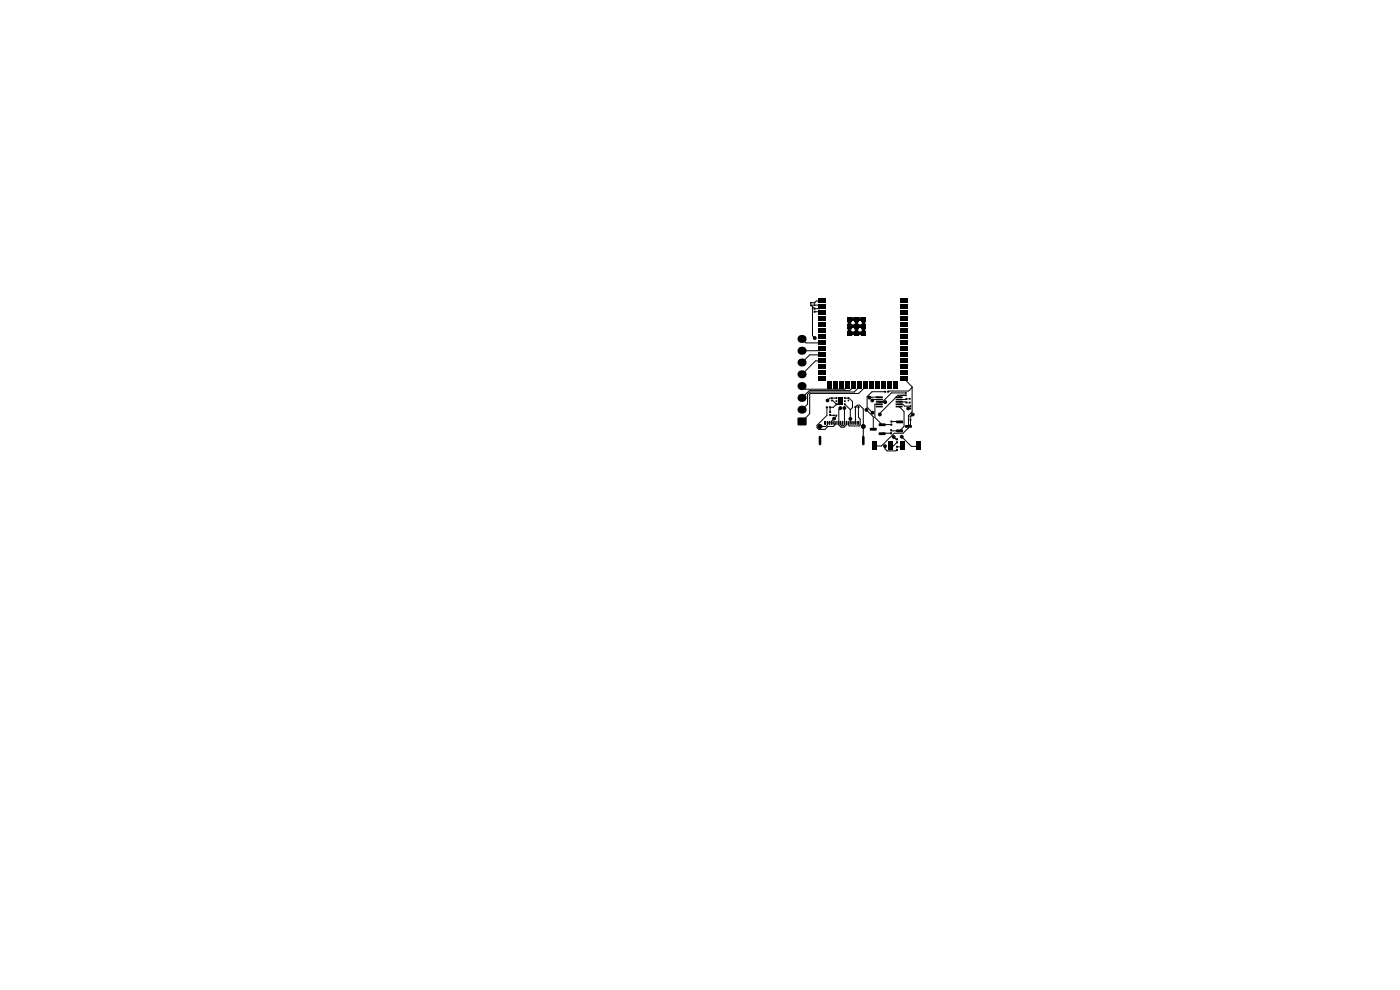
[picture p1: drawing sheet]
<svg xmlns="http://www.w3.org/2000/svg" width="297mm" height="210mm" viewBox="0 0 297 210" stroke-linecap="round" stroke-linejoin="round" font-family="sans-serif">
<g fill="#000">
<path d="M171.9 64.6h.2v.3h-.2zM171.9 64.1h.2v.3h-.2zM172.7 64h.2v.4h-.2zM172.7 64.5h.2v.4h-.2zM172.6 65.3h.4v.4h-.4zM172.6 65.9h.4v.4h-.4zM173.6 63.4h1.5v.9h-1.5zM173.6 64.7h1.5v.9h-1.5zM173.6 65.9h1.5v.9h-1.5zM173.6 67.2h1.5v.9h-1.5zM173.6 68.5h1.5v.9h-1.5zM173.6 69.8h1.5v.9h-1.5z"/>
<path d="M173.6 71h1.5v.9h-1.5zM173.6 72.3h1.5v.9h-1.5zM173.6 73.6h1.5v.9h-1.5zM173.6 74.8h1.5v.9h-1.5zM173.6 76.1h1.5v.9h-1.5zM173.6 77.4h1.5v.9h-1.5zM173.6 78.6h1.5v.9h-1.5zM179.7 67.2h1v1h-1zM179.7 68.7h1v1h-1zM179.7 70.2h1v1h-1zM181.2 67.2h1v1h-1zM181.2 68.7h1v1h-1z"/>
<path d="M181.2 70.2h1v1h-1zM182.7 67.2h1v1h-1zM182.7 68.7h1v1h-1zM182.7 70.2h1v1h-1zM191.1 78.6h1.5v.9h-1.5zM191.1 77.4h1.5v.9h-1.5zM191.1 76.1h1.5v.9h-1.5zM191.1 74.8h1.5v.9h-1.5zM191.1 73.6h1.5v.9h-1.5zM191.1 72.3h1.5v.9h-1.5zM191.1 71h1.5v.9h-1.5zM191.1 69.8h1.5v.9h-1.5z"/>
<path d="M191.1 68.5h1.5v.9h-1.5zM191.1 67.2h1.5v.9h-1.5zM191.1 65.9h1.5v.9h-1.5zM191.1 64.7h1.5v.9h-1.5zM191.1 63.4h1.5v.9h-1.5zM169.2 88.6h1.9v1.6h-1.9zM173.6 79.9h1.5v.9h-1.5zM174.8 89.3l.5 .1-.1 .7h-.4zM175.2 86.2h.4v.4h-.4zM175.4 89.3h.3l-.1 .8h-.2zM175.8 89.3h.3l-.1 .8h-.2zM175.9 86.2h.4v.4h-.4z"/>
<path d="M175.9 87.2h.4v.4h-.4zM175.9 87.8h.4v.4h-.4zM176.2 89.3h.3l-.1 .8h-.2zM175.6 80.9h.9v1.5h-.9zM176.3 84.3h.3v.3h-.3zM176.3 84.8h.3v.3h-.3zM176.6 89.3h.3l-.1 .8h-.2zM177 89.3h.3l-.1 .8h-.2zM176.7 88h.4v.2h-.4zM177.3 84.3h.3v.3h-.3zM177.3 84.9h.3v.4h-.3zM177.3 85.6h.3v.3h-.3z"/>
<path d="M177.4 89.3h.3l-.1 .8h-.2zM177.2 88h.4v.2h-.4zM176.9 80.9h.9v1.5h-.9zM177.8 89.3h.3l-.1 .8h-.2zM177.8 84.3h1v1.6h-1zM178.2 89.3h.3l-.1 .8h-.2zM178.6 89.3h.3l-.1 .8h-.2zM179 89.3h.3l-.1 .8h-.2zM179.1 85.6h.3v.3h-.3zM179.1 84.9h.3v.4h-.3zM179.1 84.3h.3v.3h-.3zM178.2 80.9h.9v1.5h-.9z"/>
<path d="M179.4 89.3h.3l-.1 .8h-.2zM179.8 89.3h.3l-.1 .8h-.2zM179.8 84.3h.3v.3h-.3zM179.8 84.8h.3v.3h-.3zM180.2 89.3h.3l-.1 .8h-.2zM179.4 80.9h.9v1.5h-.9zM180.6 89.3h.3l-.1 .8h-.2zM181 89.3h.3l-.1 .8h-.2zM181.4 89.3h.3l-.1 .8h-.2zM180.7 80.9h.9v1.5h-.9zM181.3 86.2h.4v.3h-.4zM181.9 89.3l.4 .1-.1 .7h-.4z"/>
<path d="M181.9 86.2h.4v.3h-.4zM182 80.9h.9v1.5h-.9zM183.2 80.9h.9v1.5h-.9zM185 93.8h.9v1.7h-.9zM184.5 80.9h.9v1.5h-.9zM185.8 84.1h1.4l.1 .2-1.4 .1zM185.8 84.6h1.4l.1 .2-1.4 .1zM185.8 85.1h1.4l.1 .2-1.4 .1zM185.8 85.6h1.4l.1 .2-1.4 .1zM185.8 86.1h1.4l.1 .2-1.4 .1zM184.6 90.8h1.3l.1 .5h-1.4zM185.8 80.9h.9v1.5h-.9z"/>
<path d="M187.6 82.9h.4v.4h-.4zM186.4 91.7h1.4l.1 .5-1.4 .1zM186.4 89.8h1.4l.1 .5-1.4 .1zM187.1 80.9h.9v1.5h-.9zM188.2 82.9h.4v.4h-.4zM188.4 93.8h.9v1.7h-.9zM188.9 89.9h.4v.4h-.4zM188.9 89.2h.4v.4h-.4zM188.9 91.1h.3v.4h-.3zM188.9 91.7h.3v.4h-.3zM188.3 80.9h.9v1.5h-.9zM190 86.1h1.4l.1 .2-1.4 .1z"/>
<path d="M190 85.6h1.4l.1 .2-1.4 .1zM190 85.1h1.4l.1 .2-1.4 .1zM190 84.6h1.4l.1 .2-1.4 .1zM190 84.1h1.4l.1 .2-1.4 .1zM190.2 89.2h1.3l.1 .5-1.4 .1zM190.2 91.1h1.3l.1 .5-1.4 .1zM190.1 95.2h.4v.4h-.4zM190.1 94.6h.4v.4h-.4zM190.1 93h.4v.4h-.4zM190.1 93.6h.4v.4h-.4zM189.6 80.9h.9v1.5h-.9zM191.1 93.7h.8v1.7h-.8z"/>
<path d="M191.1 79.9h1.5v.9h-1.5zM192 90.2h1.4l.1 .5h-1.4zM192.1 83.2h.2v.3h-.2zM192.1 83.7h.2v.3h-.2zM192.1 84.4h.4v.4h-.4zM192.1 85.2h.4v.4h-.4zM193 88.8h.3v.4h-.3zM193 88.2h.3v.4h-.3zM193 86.5h.3v.3h-.3zM193 86h.3v.3h-.3zM192.8 84.4h.4v.4h-.4zM192.8 85.2h.4v.4h-.4z"/>
<path d="M194.4 93.7h.9v1.7h-.9z"/>
</g>
<g fill="#000" stroke="#000" stroke-width=".21">
<circle cx="172.9" cy="71.7" r=".3"/>
<circle cx="174.3" cy="66.4" r=".3"/>
<circle cx="180.2" cy="70" r=".3"/>
<circle cx="180.2" cy="68.4" r=".3"/>
<circle cx="180.9" cy="69.2" r=".3"/>
<circle cx="180.9" cy="67.7" r=".3"/>
<circle cx="180.9" cy="70.7" r=".3"/>
<circle cx="181.7" cy="70" r=".3"/>
<circle cx="181.7" cy="68.4" r=".3"/>
<circle cx="182.4" cy="69.2" r=".3"/>
<circle cx="182.5" cy="67.7" r=".3"/>
<circle cx="182.5" cy="70.7" r=".3"/>
<circle cx="183.2" cy="70" r=".3"/>
<circle cx="183.2" cy="68.4" r=".3"/>
<circle cx="174" cy="90.5" r=".42"/>
<circle cx="175.6" cy="85" r=".3"/>
<circle cx="176.9" cy="88.8" r=".3"/>
<circle cx="178.3" cy="86.6" r=".3"/>
<circle cx="179.1" cy="86.6" r=".3"/>
<circle cx="180.4" cy="88.8" r=".3"/>
<circle cx="183.1" cy="90.5" r=".42"/>
<circle cx="183.8" cy="87" r=".3"/>
<circle cx="184.4" cy="84.3" r=".3"/>
<circle cx="185.1" cy="85" r=".3"/>
<circle cx="185.1" cy="87.5" r=".3"/>
<circle cx="186.6" cy="87.9" r=".3"/>
<circle cx="187.7" cy="94.7" r=".3"/>
<circle cx="187.8" cy="85.3" r=".3"/>
<circle cx="189.6" cy="92.7" r=".3"/>
<circle cx="191.3" cy="92.7" r=".3"/>
<circle cx="192.7" cy="86.7" r=".3"/>
<circle cx="193.6" cy="87.9" r=".3"/>
</g>
<path d="M174 92.7v1.5M183.1 92.7v1.5" fill="none" stroke="#000" stroke-width=".55"/>
<path d="M170 79.4h.3M170 76.9h.3M170 74.4h.3M170 71.9h.3M170 86.9h.3M170 84.4h.3M170 81.9h.3" fill="none" stroke="#000" stroke-width="1.7"/>
<g fill="none" stroke="#000" stroke-width=".21">
<path d="M170.1 71.9l.9 .8h3.3M172 64.8l1.9-.1 .4 .4-.4 .4h-1.1l-.7-.7M172.4 65v6.2l.4 .5M172.8 66.1h1.2l.3 .3M174.3 63.9h-1.1l-.4 .3-.8 .1M174.3 74l-.4 .4h-3.8M174.3 75.3h-2.5l-1.7 1.6M174.3 76.6h-1.3l-2.9 2.8M175.3 86.4l.1 1.7-2.1 2.1v.5l.4 .4h1.3l.7-.6h1.1l.3-.4v-.4M176 89.7h-.5v.4l-.3 .4h-1.2M176.1 88l.8 .1M176.5 85h.1l.8 .8"/>
<path d="M177.4 88.1v.2l-1.1 1.1v.3h.5M177.4 85.8l-.6 .6h-.7v1M177.4 84.5h-1.4l-.5 .5M178.3 86.6l-.4 .3v3.2l.5 .5h.7l.4-.5v-.4M178.3 85.1l-.6 .7h-.3M179.1 86.6l.1 .1M179.1 86.6v3.5l-.2 .2h-.4l-.1-.2v-.4M179.2 84.5h.9l.8 .7v1.3l-.5 .4M179.2 85.8l1.2 1.1M179.9 81.6v.3l-.7 .7h-8.4l-.7-.7M180.3 89.7h.4M180.4 86.9v2.5"/>
<path d="M180.4 88.8v.1M181.1 89.7h.4v-3.4l.4-.3h.5l.7 .7v6.8M181.2 81.6v.3l-1 1h-8.5l-1.6 1.5M182.1 86.4v2.1l.4 .4v1.2l-.2 .3h-2.1l-.3-.3v-.4M182.4 81.6v.3l-1.2 1.3h-9.4l-.5 .4v2.1l-1.2 1.2M183.7 81.6v.3l-1.5 1.6h-10.3l-.1 .1v4.2l-1.7 1.6M183.8 87l1.5 1.4v2.7M186.5 85.8h-.9v2.8l1.5 1.5h2M186.5 84.8h-1.2l-.2 .2M186.5 84.3h-2.1M187.1 92l1.9-.1v.1M187.7 94.7v.5l.5 .5h1.9l.2-.3"/>
<path d="M187.8 83.1h-2.8l-1.1 1v2.3l1.2 1.1M189.1 89.4l1.8 .1M189.6 92.7l.5 .5h.2M190.3 93.8l-.8 .8h-.7M190.5 83.8l-3.9 3.9v.2M190.5 83.8v.1M190.5 83.9h1.7M190.7 85.8h.8l.4 .4h1.2M190.7 85.3h1.5l.1 .1M190.7 86.3l1.1 1v3.2l-.9 .9h-1.7l-.2-.1M191.1 83.9l-.4 .4M191.3 92.7l2 2h1.4l.2-.2"/>
<path d="M191.5 94.5l-.1 .3h-1.1M191.8 80.4l1.7 1.7v5.3l-.8 .7v2.7l-1.1 1.1h-1.9l-2.7 2.7h-1.5M192.2 83.4h-3.1l-1.9 1.9h-.7h1.3M192.3 84.6l-.1 .2h-1.5M192.7 86.7h.4M193.1 89v1l-.4 .5M193.5 82.2l-.7 .8h-4.2l-.2 .1M193.6 87.9l-.5 .5"/>
</g>
</svg>
